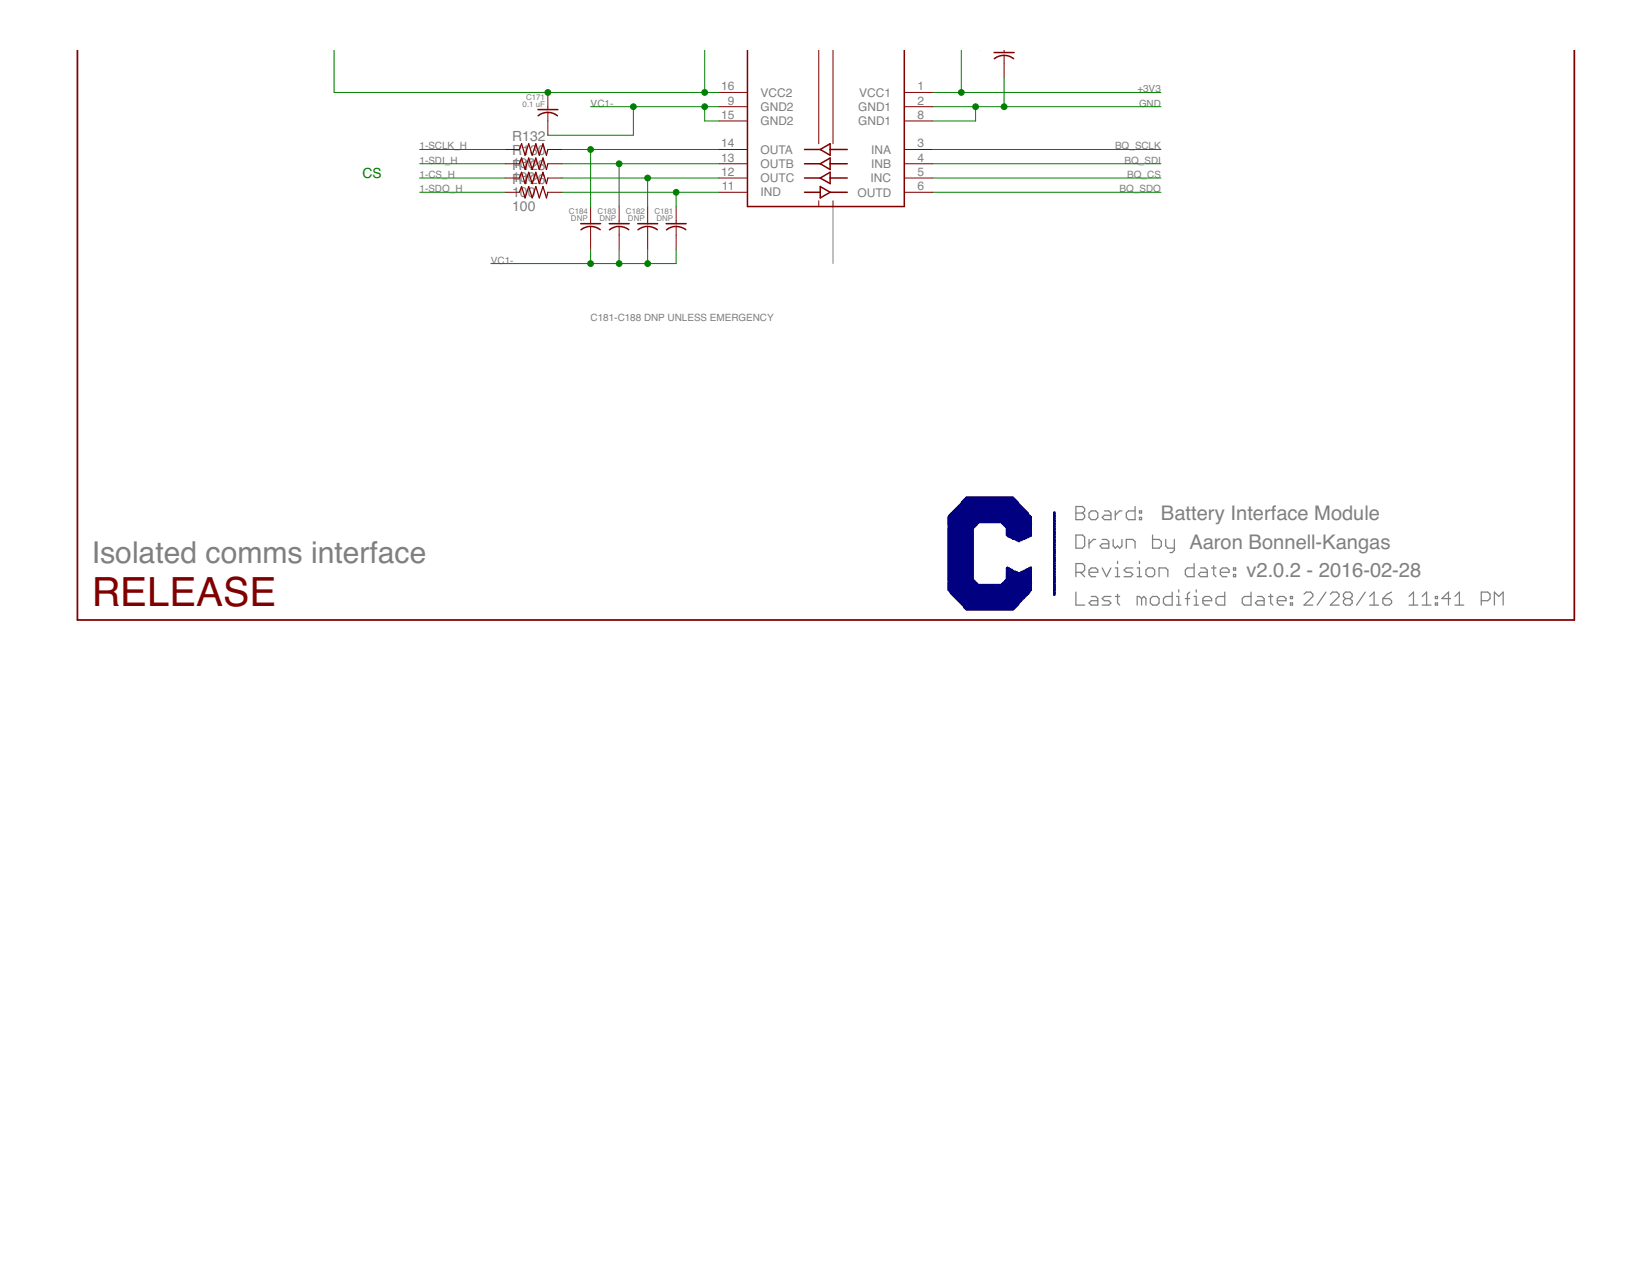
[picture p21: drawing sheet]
<svg xmlns="http://www.w3.org/2000/svg" width="279mm" height="216mm" viewBox="0 0 279 216" stroke-linecap="round" stroke-linejoin="round" font-family="sans-serif">
<defs><g id="words">
<text font-size="6.8" fill="#800000" x="15.5" y="102.5">RELEASE</text>
<text font-size="5.1" fill="#808080" x="15.5" y="95.3">Isolated comms interface</text>
<g font-size="3.4" fill="#808080">
<text x="196.5" y="88">Battery Interface Module</text>
<text x="201.3" y="92.8">Aaron Bonnell-Kangas</text>
<text x="210.9" y="97.7">v2.0.2 - 2016-02-28</text>
</g>
<g font-size="2.4" fill="#808080">
<text x="86.7" y="23.9">R132</text>
<text x="86.7" y="28.4">100</text>
<text x="86.7" y="28.7">R128</text>
<text x="86.7" y="26.3">R130</text>
<text x="86.7" y="35.7">100</text>
<text x="86.7" y="33.3">100</text>
<text x="86.7" y="30.8">100</text>
<text x="86.7" y="31.1">R126</text>
</g>
<text font-size="2.4" fill="#008000" x="61.4" y="30.1">CS</text>
<g font-size="2" fill="#808080">
<text x="122" y="15.3">16</text>
<text x="123.2" y="17.7">9</text>
<text x="128.7" y="16.4">VCC2</text>
<text x="145.4" y="16.4">VCC1</text>
<text x="155.3" y="15.3">1</text>
<text x="155.3" y="17.7">2</text>
<text x="122" y="20.1">15</text>
<text x="128.7" y="18.8">GND2</text>
<text x="128.7" y="21.2">GND2</text>
<text x="145.2" y="18.8">GND1</text>
<text x="145.2" y="21.2">GND1</text>
<text x="155.3" y="20.1">8</text>
<text x="122" y="25">14</text>
<text x="122" y="27.4">13</text>
<text x="122" y="29.8">12</text>
<text x="128.7" y="26">OUTA</text>
<text x="128.7" y="28.4">OUTB</text>
<text x="147.4" y="26">INA</text>
<text x="147.4" y="28.4">INB</text>
<text x="155.3" y="25">3</text>
<text x="155.3" y="27.4">4</text>
<text x="155.3" y="29.8">5</text>
<text x="122.2" y="32.2">11</text>
<text x="128.7" y="30.8">OUTC</text>
<text x="128.7" y="33.2">IND</text>
<text x="145.1" y="33.3">OUTD</text>
<text x="147.3" y="30.8">INC</text>
<text x="155.3" y="32.2">6</text>
</g>
<g font-size="1.7" fill="#808080">
<text x="192.5" y="15.6">+3V3</text>
<text x="100" y="18.1">VC1-</text>
<text x="192.8" y="18.1">GND</text>
<text x="71" y="27.7">1-SDI_H</text>
<text x="71" y="25.3">1-SCLK_H</text>
<text x="188.7" y="25.3">BQ_SCLK</text>
<text x="190.3" y="27.7">BQ_SDI</text>
<text x="71" y="30.1">1-CS_H</text>
<text x="71" y="32.5">1-SDO_H</text>
<text x="189.5" y="32.5">BQ_SDO</text>
<text x="190.8" y="30.1">BQ_CS</text>
<text x="83.1" y="44.6">VC1-</text>
<text x="100" y="54.2">C181-C188 DNP UNLESS EMERGENCY</text>
</g>
<g font-size="1.4" fill="#808080">
<text x="165.7" y="8.5">0.1 uF</text>
<text x="89" y="17">C171</text>
<text x="88.4" y="18.2">0.1 uF</text>
<text x="96.3" y="36.3">C184</text>
<text x="96.6" y="37.5">DNP</text>
<text x="101.1" y="36.3">C183</text>
<text x="101.4" y="37.5">DNP</text>
<text x="105.9" y="36.3">C182</text>
<text x="106.3" y="37.5">DNP</text>
<text x="110.8" y="36.3">C181</text>
<text x="111.1" y="37.5">DNP</text>
</g>
</g></defs>
<path d="M141 34.9v9.7z" fill="#808080" stroke="#808080" stroke-width=".17"/>
<g fill="#808080" stroke="#808080" stroke-width=".21">
<path d="M182.1 85.7v2.2z"/>
<path d="M182.1 85.7h1.1z"/>
<path d="M183.2 85.7l.4 .4z"/>
<path d="M183.6 86.1v.3z"/>
<path d="M183.6 86.4l-.4 .4z"/>
<path d="M183.2 86.8l.4 .4z"/>
<path d="M183.6 87.2v.3z"/>
<path d="M183.6 87.5l-.4 .4z"/>
<path d="M182.1 87.9h1.1z"/>
<path d="M182.1 86.8h1.1z"/>
<path d="M184.7 87.9h.7z"/>
<path d="M185.8 87.5l-.4 .4z"/>
<path d="M185.8 86.8v.7z"/>
<path d="M185.4 86.4l.4 .4z"/>
<path d="M184.7 86.4h.7z"/>
<path d="M184.3 86.8l.4-.4z"/>
<path d="M184.3 86.8v.7z"/>
<path d="M184.3 87.5l.4 .4z"/>
<path d="M186.9 86.4h.7z"/>
<path d="M187.6 86.4l.4 .4z"/>
<path d="M188 86.8v1.1z"/>
<path d="M186.9 87.9h1.1z"/>
<path d="M186.5 87.5l.4 .4z"/>
<path d="M186.5 87.5l.4-.3z"/>
<path d="M186.9 87.2h1.1z"/>
<path d="M188.7 86.4v1.5z"/>
<path d="M188.7 87.2l.8-.8z"/>
<path d="M189.5 86.4h.4z"/>
<path d="M192.1 85.7v2.2z"/>
<path d="M191 87.9h1.1z"/>
<path d="M190.6 87.5l.4 .4z"/>
<path d="M190.6 86.8v.7z"/>
<path d="M190.6 86.8l.4-.4z"/>
<path d="M191 86.4h1.1z"/>
<path d="M192.8 86.4h.4z"/>
<path d="M193.2 86.4v.4z"/>
<path d="M192.8 86.8h.4z"/>
<path d="M192.8 86.4v.4z"/>
<path d="M192.8 87.5h.4z"/>
<path d="M193.2 87.5v.4z"/>
<path d="M192.8 87.9h.4z"/>
<path d="M192.8 87.5v.4z"/>
<path d="M182.1 95.4v2.2z"/>
<path d="M182.1 95.4h1.1z"/>
<path d="M183.2 95.4l.4 .3z"/>
<path d="M183.6 95.7v.8z"/>
<path d="M183.6 96.5l-.4 .3z"/>
<path d="M182.1 96.8h1.1z"/>
<path d="M182.8 96.8l.8 .8z"/>
<path d="M184.7 97.6h.7z"/>
<path d="M184.3 97.2l.4 .4z"/>
<path d="M184.3 96.5v.7z"/>
<path d="M184.3 96.5l.4-.4z"/>
<path d="M184.7 96.1h.7z"/>
<path d="M185.4 96.1l.4 .4z"/>
<path d="M185.8 96.5v.3z"/>
<path d="M184.3 96.8h1.5z"/>
<path d="M186.5 96.1l.8 1.5z"/>
<path d="M188 96.1l-.7 1.5z"/>
<path d="M188.7 96.1h.4z"/>
<path d="M189.1 96.1v1.5z"/>
<path d="M188.7 97.6h.8z"/>
<path d="M189.1 95v.4z"/>
<path d="M190.2 97.6h1.1z"/>
<path d="M191.7 97.2l-.4 .4z"/>
<path d="M191.3 96.8l.4 .4z"/>
<path d="M190.6 96.8h.7z"/>
<path d="M190.2 96.5l.4 .3z"/>
<path d="M190.2 96.5l.4-.4z"/>
<path d="M190.6 96.1h1.1z"/>
<path d="M192.4 96.1h.4z"/>
<path d="M192.8 96.1v1.5z"/>
<path d="M192.4 97.6h.8z"/>
<path d="M192.8 95v.4z"/>
<path d="M194.3 97.6h.8z"/>
<path d="M195.4 97.2l-.3 .4z"/>
<path d="M195.4 96.5v.7z"/>
<path d="M195.1 96.1l.3 .4z"/>
<path d="M194.3 96.1h.8z"/>
<path d="M193.9 96.5l.4-.4z"/>
<path d="M193.9 96.5v.7z"/>
<path d="M193.9 97.2l.4 .4z"/>
<path d="M196.2 96.1v1.5z"/>
<path d="M196.2 96.1h1.1z"/>
<path d="M197.3 96.1l.3 .4z"/>
<path d="M197.6 96.5v1.1z"/>
<path d="M202.1 95.4v2.2z"/>
<path d="M201 97.6h1.1z"/>
<path d="M200.6 97.2l.4 .4z"/>
<path d="M200.6 96.5v.7z"/>
<path d="M200.6 96.5l.4-.4z"/>
<path d="M201 96.1h1.1z"/>
<path d="M203.2 96.1h.7z"/>
<path d="M203.9 96.1l.4 .4z"/>
<path d="M204.3 96.5v1.1z"/>
<path d="M203.2 97.6h1.1z"/>
<path d="M202.8 97.2l.4 .4z"/>
<path d="M202.8 97.2l.4-.4z"/>
<path d="M203.2 96.8h1.1z"/>
<path d="M205.4 95.7v1.5z"/>
<path d="M205.4 97.2l.4 .4z"/>
<path d="M205 96.1h.8z"/>
<path d="M206.9 97.6h.7z"/>
<path d="M206.5 97.2l.4 .4z"/>
<path d="M206.5 96.5v.7z"/>
<path d="M206.5 96.5l.4-.4z"/>
<path d="M206.9 96.1h.7z"/>
<path d="M207.6 96.1l.4 .4z"/>
<path d="M208 96.5v.3z"/>
<path d="M206.5 96.8h1.5z"/>
<path d="M208.7 96.1h.4z"/>
<path d="M209.1 96.1v.4z"/>
<path d="M208.7 96.5h.4z"/>
<path d="M208.7 96.1v.4z"/>
<path d="M208.7 97.2h.4z"/>
<path d="M209.1 97.2v.4z"/>
<path d="M208.7 97.6h.4z"/>
<path d="M208.7 97.2v.4z"/>
<path d="M182.1 100.2v2.2z"/>
<path d="M182.1 102.4h1.5z"/>
<path d="M184.7 100.9h.7z"/>
<path d="M185.4 100.9l.4 .4z"/>
<path d="M185.8 101.3v1.1z"/>
<path d="M184.7 102.4h1.1z"/>
<path d="M184.3 102l.4 .4z"/>
<path d="M184.7 101.6l-.4 .4z"/>
<path d="M184.7 101.6h1.1z"/>
<path d="M186.5 102.4h1.1z"/>
<path d="M188 102l-.4 .4z"/>
<path d="M187.6 101.6l.4 .4z"/>
<path d="M186.9 101.6h.7z"/>
<path d="M186.5 101.3l.4 .3z"/>
<path d="M186.5 101.3l.4-.4z"/>
<path d="M186.9 100.9h1.1z"/>
<path d="M189.1 100.5v1.5z"/>
<path d="M189.1 102l.4 .4z"/>
<path d="M188.7 100.9h.8z"/>
<path d="M192.4 100.9v1.5z"/>
<path d="M192.4 100.9h.4z"/>
<path d="M192.8 100.9l.4 .4z"/>
<path d="M193.2 101.3v1.1z"/>
<path d="M193.2 101.3l.4-.4z"/>
<path d="M193.6 100.9l.3 .4z"/>
<path d="M193.9 101.3v1.1z"/>
<path d="M195.1 102.4h.7z"/>
<path d="M195.8 102.4l.4-.4z"/>
<path d="M196.2 101.3v.7z"/>
<path d="M195.8 100.9l.4 .4z"/>
<path d="M195.1 100.9h.7z"/>
<path d="M194.7 101.3l.4-.4z"/>
<path d="M194.7 101.3v.7z"/>
<path d="M194.7 102l.4 .4z"/>
<path d="M198.4 100.2v2.2z"/>
<path d="M197.3 102.4h1.1z"/>
<path d="M196.9 102l.4 .4z"/>
<path d="M196.9 101.3v.7z"/>
<path d="M196.9 101.3l.4-.4z"/>
<path d="M197.3 100.9h1.1z"/>
<path d="M199.1 100.9h.4z"/>
<path d="M199.5 100.9v1.5z"/>
<path d="M199.1 102.4h.8z"/>
<path d="M199.5 99.8v.4z"/>
<path d="M201 100.5v1.9z"/>
<path d="M201 100.5l.3-.3z"/>
<path d="M200.6 101.3h.7z"/>
<path d="M202.1 100.9h.3z"/>
<path d="M202.4 100.9v1.5z"/>
<path d="M202.1 102.4h.7z"/>
<path d="M202.4 99.8v.4z"/>
<path d="M203.9 102.4h.8z"/>
<path d="M203.6 102l.3 .4z"/>
<path d="M203.6 101.3v.7z"/>
<path d="M203.6 101.3l.3-.4z"/>
<path d="M203.9 100.9h.8z"/>
<path d="M204.7 100.9l.3 .4z"/>
<path d="M205 101.3v.3z"/>
<path d="M203.6 101.6h1.4z"/>
<path d="M207.3 100.2v2.2z"/>
<path d="M206.1 102.4h1.2z"/>
<path d="M205.8 102l.3 .4z"/>
<path d="M205.8 101.3v.7z"/>
<path d="M205.8 101.3l.3-.4z"/>
<path d="M206.1 100.9h1.2z"/>
<path d="M211.7 100.2v2.2z"/>
<path d="M210.6 102.4h1.1z"/>
<path d="M210.2 102l.4 .4z"/>
<path d="M210.2 101.3v.7z"/>
<path d="M210.2 101.3l.4-.4z"/>
<path d="M210.6 100.9h1.1z"/>
<path d="M212.8 100.9h.8z"/>
<path d="M213.6 100.9l.3 .4z"/>
<path d="M213.9 101.3v1.1z"/>
<path d="M212.8 102.4h1.1z"/>
<path d="M212.4 102l.4 .4z"/>
<path d="M212.8 101.6l-.4 .4z"/>
<path d="M212.8 101.6h1.1z"/>
<path d="M215 100.5v1.5z"/>
<path d="M215 102l.4 .4z"/>
<path d="M214.7 100.9h.7z"/>
<path d="M216.5 102.4h.8z"/>
<path d="M216.2 102l.3 .4z"/>
<path d="M216.2 101.3v.7z"/>
<path d="M216.2 101.3l.3-.4z"/>
<path d="M216.5 100.9h.8z"/>
<path d="M217.3 100.9l.3 .4z"/>
<path d="M217.6 101.3v.3z"/>
<path d="M216.2 101.6h1.4z"/>
<path d="M218.4 100.9h.3z"/>
<path d="M218.7 100.9v.4z"/>
<path d="M218.4 101.3h.3z"/>
<path d="M218.4 100.9v.4z"/>
<path d="M218.4 102h.3z"/>
<path d="M218.7 102v.4z"/>
<path d="M218.4 102.4h.3z"/>
<path d="M218.4 102v.4z"/>
<path d="M220.7 102.4h1.5z"/>
<path d="M220.7 102.4l1.5-1.5z"/>
<path d="M222.2 100.5v.4z"/>
<path d="M221.8 100.2l.4 .3z"/>
<path d="M221.1 100.2h.7z"/>
<path d="M220.7 100.5l.4-.3z"/>
<path d="M224.4 100.2l-1.5 2.2z"/>
<path d="M225.1 102.4h1.5z"/>
<path d="M225.1 102.4l1.5-1.5z"/>
<path d="M226.6 100.5v.4z"/>
<path d="M226.2 100.2l.4 .3z"/>
<path d="M225.5 100.2h.7z"/>
<path d="M225.5 100.2l-.4 .3z"/>
<path d="M227.4 100.5l.3-.3z"/>
<path d="M227.7 100.2h.8z"/>
<path d="M228.5 100.2l.3 .3z"/>
<path d="M228.8 100.5v.4z"/>
<path d="M228.5 101.3l.3-.4z"/>
<path d="M228.5 101.3l.3 .3z"/>
<path d="M228.8 101.6v.4z"/>
<path d="M228.5 102.4l.3-.4z"/>
<path d="M227.7 102.4h.8z"/>
<path d="M227.4 102l.3 .4z"/>
<path d="M227.4 101.6v.4z"/>
<path d="M227.4 101.6l.3-.3z"/>
<path d="M227.4 100.9l.3 .4z"/>
<path d="M227.4 100.5v.4z"/>
<path d="M227.7 101.3h.8z"/>
<path d="M231.1 100.2l-1.5 2.2z"/>
<path d="M232.5 100.2l-.7 .7z"/>
<path d="M232.5 100.2v2.2z"/>
<path d="M231.8 102.4h1.5z"/>
<path d="M234.8 100.5l.7-.3z"/>
<path d="M234.8 100.5l-.8 .8z"/>
<path d="M234 101.3v.7z"/>
<path d="M234 102l.4 .4z"/>
<path d="M234.4 102.4h.7z"/>
<path d="M235.1 102.4l.4-.4z"/>
<path d="M235.5 101.6v.4z"/>
<path d="M235.1 101.3l.4 .3z"/>
<path d="M234 101.3h1.1z"/>
<path d="M239.2 100.2l-.7 .7z"/>
<path d="M239.2 100.2v2.2z"/>
<path d="M238.5 102.4h1.4z"/>
<path d="M241.4 100.2l-.7 .7z"/>
<path d="M241.4 100.2v2.2z"/>
<path d="M240.7 102.4h1.5z"/>
<path d="M242.9 100.9h.4z"/>
<path d="M243.3 100.9v.4z"/>
<path d="M242.9 101.3h.4z"/>
<path d="M242.9 100.9v.4z"/>
<path d="M242.9 102h.4z"/>
<path d="M243.3 102v.4z"/>
<path d="M242.9 102.4h.4z"/>
<path d="M242.9 102v.4z"/>
<path d="M245.1 100.2v2.2z"/>
<path d="M244 101.3l1.1-1.1z"/>
<path d="M244 101.3h1.5z"/>
<path d="M246.2 100.9l.8-.7z"/>
<path d="M247 100.2v2.2z"/>
<path d="M246.2 102.4h1.5z"/>
<path d="M250.7 100.2v2.2z"/>
<path d="M250.7 100.2h1.1z"/>
<path d="M251.8 100.2l.4 .3z"/>
<path d="M252.2 100.5v.8z"/>
<path d="M251.8 101.6l.4-.3z"/>
<path d="M250.7 101.6h1.1z"/>
<path d="M252.9 100.2v2.2z"/>
<path d="M252.9 100.2l.7 .7z"/>
<path d="M253.6 100.9l.8-.7z"/>
<path d="M254.4 100.2v2.2z"/>
<path d="M182.1 90.5v2.3z"/>
<path d="M182.1 92.8h1.1z"/>
<path d="M183.6 92.4l-.4 .4z"/>
<path d="M183.6 90.9v1.5z"/>
<path d="M183.2 90.5l.4 .4z"/>
<path d="M182.1 90.5h1.1z"/>
<path d="M184.3 91.3v1.5z"/>
<path d="M184.3 92l.7-.7z"/>
<path d="M185 91.3h.4z"/>
<path d="M186.5 91.3h.8z"/>
<path d="M187.3 91.3l.3 .3z"/>
<path d="M187.6 91.6v1.2z"/>
<path d="M186.5 92.8h1.1z"/>
<path d="M186.2 92.4l.3 .4z"/>
<path d="M186.2 92.4l.3-.4z"/>
<path d="M186.5 92h1.1z"/>
<path d="M188.4 91.3v1.1z"/>
<path d="M188.4 92.4l.3 .4z"/>
<path d="M189.1 92.4l-.4 .4z"/>
<path d="M189.1 92.4l.4 .4z"/>
<path d="M189.5 92.8l.4-.4z"/>
<path d="M189.9 91.3v1.1z"/>
<path d="M190.6 91.3v1.5z"/>
<path d="M190.6 91.3h1.1z"/>
<path d="M191.7 91.3l.4 .3z"/>
<path d="M192.1 91.6v1.2z"/>
<path d="M195.1 90.5v2.3z"/>
<path d="M195.1 92.8h1.1z"/>
<path d="M196.2 92.8l.3-.4z"/>
<path d="M196.5 91.6v.8z"/>
<path d="M196.2 91.3l.3 .3z"/>
<path d="M195.1 91.3h1.1z"/>
<path d="M197.3 91.3v1.1z"/>
<path d="M197.3 92.4l.3 .4z"/>
<path d="M197.6 92.8h1.1z"/>
<path d="M198.7 91.3v1.8z"/>
<path d="M198.7 93.1l-.3 .4z"/>
<path d="M198 93.5h.4z"/>
</g>
<g fill="#800000" stroke="#800000" stroke-width=".17">
<path d="M153 15.6h4.9z"/>
<path d="M153 18.1h4.9z"/>
<path d="M153 25.3h4.9z"/>
<path d="M153 27.7h4.9z"/>
<path d="M153 30.1h4.9z"/>
<path d="M153 32.5h4.9z"/>
<path d="M153 20.5h4.9z"/>
<path d="M121.7 15.6h4.8z"/>
<path d="M121.7 18.1h4.8z"/>
<path d="M121.7 20.5h4.8z"/>
<path d="M121.7 25.3h4.8z"/>
<path d="M121.7 27.7h4.8z"/>
<path d="M121.7 30.1h4.8z"/>
<path d="M121.7 32.5h4.8z"/>
<path d="M138.6 34v.9z"/>
<path d="M138.6 8.5v15.8z"/>
<path d="M141 8.5v15.8z"/>
<path d="M141 34v.9z"/>
<path d="M169.9 9.4v1.4z"/>
<path d="M169.9 10.8v2.4z"/>
<path d="M169.9 8.5v.4z"/>
<path d="M92.7 19v1.5z"/>
<path d="M92.7 15.6v2.5z"/>
<path d="M92.7 20.5v2.4z"/>
<path d="M92.7 18.1v.4z"/>
<path d="M114.4 38.3v1.5z"/>
<path d="M114.4 34.9v2.5z"/>
<path d="M114.4 39.8v2.4z"/>
<path d="M114.4 37.4v.4z"/>
<path d="M109.6 38.3v1.5z"/>
<path d="M109.6 34.9v2.5z"/>
<path d="M109.6 39.8v2.4z"/>
<path d="M109.6 37.4v.4z"/>
<path d="M104.8 38.3v1.5z"/>
<path d="M104.8 34.9v2.5z"/>
<path d="M104.8 39.8v2.4z"/>
<path d="M104.8 37.4v.4z"/>
<path d="M99.9 38.3v1.5z"/>
<path d="M99.9 34.9v2.5z"/>
<path d="M99.9 39.8v2.4z"/>
<path d="M99.9 37.4v.4z"/>
<path d="M92.7 32.5h2.4z"/>
<path d="M85.5 32.5h2.4z"/>
<path d="M92.7 30.1h2.4z"/>
<path d="M85.5 30.1h2.4z"/>
<path d="M92.7 27.7h2.4z"/>
<path d="M85.5 27.7h2.4z"/>
<path d="M92.7 25.3h2.4z"/>
<path d="M85.5 25.3h2.4z"/>
</g>
<g fill="#800000" stroke="#800000" stroke-width=".25">
<path d="M153 8.5v26.4z"/>
<path d="M141 34.9h12z"/>
<path d="M138.6 34.9h2.4z"/>
<path d="M126.5 34.9h12.1z"/>
<path d="M126.5 8.5v26.4z"/>
<path d="M140.5 24.3v1z"/>
<path d="M140.5 25.3v1z"/>
<path d="M138.8 25.3l1.7 1z"/>
<path d="M138.8 25.3l1.7-1z"/>
<path d="M140.5 26.7v1z"/>
<path d="M140.5 27.7v1z"/>
<path d="M138.8 27.7l1.7 1z"/>
<path d="M138.8 27.7l1.7-1z"/>
<path d="M140.5 29.1v1z"/>
<path d="M140.5 30.1v1z"/>
<path d="M138.8 30.1l1.7 1z"/>
<path d="M138.8 30.1l1.7-1z"/>
<path d="M138.8 32.5v1z"/>
<path d="M138.8 31.6v.9z"/>
<path d="M138.8 31.6l1.7 .9z"/>
<path d="M138.8 33.5l1.7-1z"/>
<path d="M136.1 32.5h2.7z"/>
<path d="M136.1 30.1h2.7z"/>
<path d="M136.1 27.7h2.7z"/>
<path d="M136.1 25.3h2.7z"/>
<path d="M140.5 25.3h2.9z"/>
<path d="M140.5 27.7h2.9z"/>
<path d="M140.5 30.1h2.9z"/>
<path d="M140.5 32.5h2.9z"/>
<path d="M169.9 8.9h1.7z"/>
<path d="M168.2 8.9h1.7z"/>
<path d="M92.7 18.5h1.7z"/>
<path d="M91 18.5h1.7z"/>
<path d="M114.4 37.8h1.7z"/>
<path d="M112.7 37.8h1.7z"/>
<path d="M109.6 37.8h1.7z"/>
<path d="M107.9 37.8h1.7z"/>
<path d="M104.8 37.8h1.7z"/>
<path d="M103.1 37.8h1.7z"/>
<path d="M99.9 37.8h1.7z"/>
<path d="M98.3 37.8h1.6z"/>
</g>
<path d="M92.7 19a2.6 2.6 0 0 0-1.6 .6M92.7 19a2.43 2.43 0 0 1 1.6 .6M169.9 9.4a2.72 2.72 0 0 0-1.6 .5M169.9 9.4a2.42 2.42 0 0 1 1.6 .5M101.6 38.9a2.65 2.65 0 0 0-3.3 0M106.4 38.9a2.65 2.65 0 0 0-3.3 0M111.2 38.9a2.65 2.65 0 0 0-3.2 0M116.1 38.9a2.65 2.65 0 0 0-3.3 0" fill="none" stroke="#800000" stroke-width=".25"/>
<g fill="#800000" stroke="#800000" stroke-width=".21">
<path d="M88.3 31.6l-.4 .9z"/>
<path d="M88.3 31.6l.6 1.9z"/>
<path d="M89.5 31.6l-.6 1.9z"/>
<path d="M89.5 31.6l.6 1.9z"/>
<path d="M90.7 31.6l-.6 1.9z"/>
<path d="M90.7 31.6l.6 1.9z"/>
<path d="M91.9 31.6l-.6 1.9z"/>
<path d="M91.9 31.6l.6 1.9z"/>
<path d="M92.7 32.5l-.2 1z"/>
<path d="M88.3 29.1l-.4 1z"/>
<path d="M88.3 29.1l.6 2z"/>
<path d="M89.5 29.1l-.6 2z"/>
<path d="M89.5 29.1l.6 2z"/>
<path d="M90.7 29.1l-.6 2z"/>
<path d="M90.7 29.1l.6 2z"/>
<path d="M91.9 29.1l-.6 2z"/>
<path d="M91.9 29.1l.6 2z"/>
<path d="M92.7 30.1l-.2 1z"/>
<path d="M88.3 26.7l-.4 1z"/>
<path d="M88.3 26.7l.6 2z"/>
<path d="M89.5 26.7l-.6 2z"/>
<path d="M89.5 26.7l.6 2z"/>
<path d="M90.7 26.7l-.6 2z"/>
<path d="M90.7 26.7l.6 2z"/>
<path d="M91.9 26.7l-.6 2z"/>
<path d="M91.9 26.7l.6 2z"/>
<path d="M92.7 27.7l-.2 1z"/>
<path d="M88.3 24.3l-.4 1z"/>
<path d="M88.3 24.3l.6 2z"/>
<path d="M89.5 24.3l-.6 2z"/>
<path d="M89.5 24.3l.6 2z"/>
<path d="M90.7 24.3l-.6 2z"/>
<path d="M90.7 24.3l.6 2z"/>
<path d="M91.9 24.3l-.6 2z"/>
<path d="M91.9 24.3l.6 2z"/>
<path d="M92.7 25.3l-.2 1z"/>
</g>
<g fill="#800000" stroke="#800000" stroke-width=".3">
<path d="M13.1 8.5v96.4z"/>
<path d="M13.1 104.9h253.3z"/>
<path d="M266.4 8.5v96.4z"/>
</g>
<g fill="#008000" stroke="#008000" stroke-width=".17">
<path d="M71 30.1h14.5z"/>
<path d="M71 27.7h14.5z"/>
<path d="M71 32.5h14.5z"/>
<path d="M157.9 30.1h38.6z"/>
<path d="M157.9 27.7h38.6z"/>
<path d="M157.9 32.5h38.6z"/>
<path d="M119.3 18.1h2.4z"/>
<path d="M107.2 18.1h12.1z"/>
<path d="M99.9 18.1h7.3z"/>
<path d="M119.3 20.5h2.4z"/>
<path d="M119.3 18.1v2.4z"/>
<path d="M92.7 22.9h14.5z"/>
<path d="M107.2 18.1v4.8z"/>
<path d="M114.4 42.2v2.4z"/>
<path d="M109.6 44.6h4.8z"/>
<path d="M104.8 44.6h4.8z"/>
<path d="M99.9 44.6h4.9z"/>
<path d="M83.1 44.6h16.8z"/>
<path d="M109.6 42.2v2.4z"/>
<path d="M104.8 42.2v2.4z"/>
<path d="M99.9 42.2v2.4z"/>
<path d="M157.9 18.1h7.2z"/>
<path d="M165.1 18.1h4.8z"/>
<path d="M169.9 18.1h26.6z"/>
<path d="M157.9 20.5h7.2z"/>
<path d="M165.1 18.1v2.4z"/>
<path d="M169.9 13.2v4.9z"/>
<path d="M157.9 15.6h4.8z"/>
<path d="M162.7 15.6h33.8z"/>
<path d="M162.7 8.5v7.1z"/>
<path d="M119.3 15.6h2.4z"/>
<path d="M119.3 8.5v7.1z"/>
<path d="M92.7 15.6h26.6z"/>
<path d="M56.5 15.6h36.2z"/>
<path d="M56.5 8.5v7.1z"/>
<path d="M95.1 25.3h4.8z"/>
<path d="M99.9 25.3h21.8z"/>
<path d="M99.9 25.3v9.6z"/>
<path d="M104.8 27.7h16.9z"/>
<path d="M95.1 27.7h9.7z"/>
<path d="M104.8 27.7v7.2z"/>
<path d="M95.1 30.1h14.5z"/>
<path d="M109.6 30.1h12.1z"/>
<path d="M109.6 30.1v4.8z"/>
<path d="M114.4 32.5h7.3z"/>
<path d="M95.1 32.5h19.3z"/>
<path d="M114.4 32.5v2.4z"/>
<path d="M71 25.3h14.5z"/>
<path d="M157.9 25.3h38.6z"/>
<circle cx="119.3" cy="18.1" r=".49"/>
<circle cx="107.2" cy="18.1" r=".49"/>
<circle cx="109.6" cy="44.6" r=".49"/>
<circle cx="104.8" cy="44.6" r=".49"/>
<circle cx="99.9" cy="44.6" r=".49"/>
<circle cx="165.1" cy="18.1" r=".49"/>
<circle cx="169.9" cy="18.1" r=".49"/>
<circle cx="162.7" cy="15.6" r=".49"/>
<circle cx="119.3" cy="15.6" r=".49"/>
<circle cx="92.7" cy="15.6" r=".49"/>
<circle cx="99.9" cy="25.3" r=".49"/>
<circle cx="104.8" cy="27.7" r=".49"/>
<circle cx="109.6" cy="30.1" r=".49"/>
<circle cx="114.4" cy="32.5" r=".49"/>
</g>
<g fill="#000080" stroke="#000080" stroke-width=".17">
<path d="M163.5 103.1h8v.2h-8z"/>
<path d="M163.4 103h8.2v.1h-8.2z"/>
<path d="M163.2 102.9h8.6v.1h-8.6z"/>
<path d="M163.1 102.7h8.8v.2h-8.8z"/>
<path d="M163.1 102.6h8.9v.1h-8.9z"/>
<path d="M163 102.5h9.1v.1h-9.1z"/>
<path d="M162.8 102.3h9.5v.2h-9.5z"/>
<path d="M162.7 102.2h9.7v.1h-9.7z"/>
<path d="M162.6 102.1h9.8v.1h-9.8z"/>
<path d="M162.4 101.9h10.2v.2h-10.2z"/>
<path d="M162.3 101.8h10.4v.1h-10.4z"/>
<path d="M162.2 101.7h10.6v.1h-10.6z"/>
<path d="M162 101.5h11v.2h-11z"/>
<path d="M161.9 101.4h11.2v.1h-11.2z"/>
<path d="M161.8 101.3h11.4v.1h-11.4z"/>
<path d="M161.6 101.1h11.8v.2h-11.8z"/>
<path d="M161.5 101h12v.1h-12z"/>
<path d="M161.4 100.9h12.2v.1h-12.2z"/>
<path d="M161.2 100.7h12.6v.2h-12.6z"/>
<path d="M161.1 100.6h12.8v.1h-12.8z"/>
<path d="M178.3 100.6h.3v.1h-.3z"/>
<path d="M161 100.5h13v.1h-13z"/>
<path d="M178.3 100.5h.3v.1h-.3z"/>
<path d="M160.8 100.3h13.4v.2h-13.4z"/>
<path d="M178.3 100.3h.3v.2h-.3z"/>
<path d="M160.8 100.2h13.5v.1h-13.5z"/>
<path d="M178.3 100.2h.3v.1h-.3z"/>
<path d="M160.7 100.1h13.6v.1h-13.6z"/>
<path d="M178.3 100.1h.3v.1h-.3z"/>
<path d="M160.6 99.9h13.8v.2h-13.8z"/>
<path d="M178.3 99.9h.3v.2h-.3z"/>
<path d="M160.4 99.8h14.2v.1h-14.2z"/>
<path d="M178.3 99.8h.3v.1h-.3z"/>
<path d="M160.4 99.7h14.2v.1h-14.2z"/>
<path d="M178.3 99.7h.3v.1h-.3z"/>
<path d="M160.4 99.5h14.2v.2h-14.2z"/>
<path d="M178.3 99.5h.3v.2h-.3z"/>
<path d="M160.4 99.4h14.2v.1h-14.2z"/>
<path d="M178.3 99.4h.3v.1h-.3z"/>
<path d="M160.4 99.3h14.2v.1h-14.2z"/>
<path d="M178.3 99.3h.3v.1h-.3z"/>
<path d="M160.4 99.1h14.2v.2h-14.2z"/>
<path d="M178.3 99.1h.3v.2h-.3z"/>
<path d="M160.4 99h14.2v.1h-14.2z"/>
<path d="M178.3 99h.3v.1h-.3z"/>
<path d="M160.4 98.9h14.2v.1h-14.2z"/>
<path d="M178.3 98.9h.3v.1h-.3z"/>
<path d="M160.4 98.7h5.1v.2h-5.1z"/>
<path d="M169.5 98.7h5.1v.2h-5.1z"/>
<path d="M178.3 98.7h.3v.2h-.3z"/>
<path d="M160.4 98.6h5v.1h-5z"/>
<path d="M169.6 98.6h5v.1h-5z"/>
<path d="M178.3 98.6h.3v.1h-.3z"/>
<path d="M160.4 98.5h4.8v.1h-4.8z"/>
<path d="M169.8 98.5h4.8v.1h-4.8z"/>
<path d="M178.3 98.5h.3v.1h-.3z"/>
<path d="M160.4 98.3h4.7v.2h-4.7z"/>
<path d="M169.9 98.3h4.7v.2h-4.7z"/>
<path d="M178.3 98.3h.3v.2h-.3z"/>
<path d="M160.4 98.2h4.6v.1h-4.6z"/>
<path d="M170 98.2h4.6v.1h-4.6z"/>
<path d="M178.3 98.2h.3v.1h-.3z"/>
<path d="M160.4 98.1h4.4v.1h-4.4z"/>
<path d="M170.2 98.1h4.4v.1h-4.4z"/>
<path d="M178.3 98.1h.3v.1h-.3z"/>
<path d="M160.4 97.9h4.3v.2h-4.3z"/>
<path d="M170.3 97.9h4.3v.2h-4.3z"/>
<path d="M178.3 97.9h.3v.2h-.3z"/>
<path d="M160.4 97.8h4.3v.1h-4.3z"/>
<path d="M170.3 97.8h4.3v.1h-4.3z"/>
<path d="M178.3 97.8h.3v.1h-.3z"/>
<path d="M160.4 97.7h4.3v.1h-4.3z"/>
<path d="M170.3 97.7h4.3v.1h-4.3z"/>
<path d="M178.3 97.7h.3v.1h-.3z"/>
<path d="M160.4 97.5h4.3v.2h-4.3z"/>
<path d="M170.3 97.5h4.3v.2h-4.3z"/>
<path d="M178.3 97.5h.3v.2h-.3z"/>
<path d="M160.4 97.4h4.3v.1h-4.3z"/>
<path d="M170.3 97.4h4.3v.1h-4.3z"/>
<path d="M178.3 97.4h.3v.1h-.3z"/>
<path d="M160.4 97.3h4.3v.1h-4.3z"/>
<path d="M170.3 97.3h4.3v.1h-4.3z"/>
<path d="M178.3 97.3h.3v.1h-.3z"/>
<path d="M160.4 97.1h4.3v.2h-4.3z"/>
<path d="M170.3 97.1h4.3v.2h-4.3z"/>
<path d="M178.3 97.1h.3v.2h-.3z"/>
<path d="M160.4 97h4.3v.1h-4.3z"/>
<path d="M170.3 97h4.3v.1h-4.3z"/>
<path d="M178.3 97h.3v.1h-.3z"/>
<path d="M160.4 96.9h4.3v.1h-4.3z"/>
<path d="M170.3 96.9h4.3v.1h-4.3z"/>
<path d="M178.3 96.9h.3v.1h-.3z"/>
<path d="M160.4 96.7h4.3v.2h-4.3z"/>
<path d="M170.3 96.7h1.9v.2h-1.9z"/>
<path d="M172.7 96.7h1.9v.2h-1.9z"/>
<path d="M178.3 96.7h.3v.2h-.3z"/>
<path d="M160.4 96.6h4.3v.1h-4.3z"/>
<path d="M170.3 96.6h1.6v.1h-1.6z"/>
<path d="M173 96.6h1.6v.1h-1.6z"/>
<path d="M178.3 96.6h.3v.1h-.3z"/>
<path d="M160.4 96.5h4.3v.1h-4.3z"/>
<path d="M170.3 96.5h1.2v.1h-1.2z"/>
<path d="M173.2 96.5h1.4v.1h-1.4z"/>
<path d="M178.3 96.5h.3v.1h-.3z"/>
<path d="M160.4 96.3h4.3v.2h-4.3z"/>
<path d="M170.3 96.3h1.1v.2h-1.1z"/>
<path d="M173.5 96.3h1.1v.2h-1.1z"/>
<path d="M178.3 96.3h.3v.2h-.3z"/>
<path d="M160.4 96.2h4.3v.1h-4.3z"/>
<path d="M170.3 96.2h.8v.1h-.8z"/>
<path d="M173.8 96.2h.8v.1h-.8z"/>
<path d="M178.3 96.2h.3v.1h-.3z"/>
<path d="M160.4 96.1h4.3v.1h-4.3z"/>
<path d="M170.3 96.1h.5v.1h-.5z"/>
<path d="M174 96.1h.6v.1h-.6z"/>
<path d="M178.3 96.1h.3v.1h-.3z"/>
<path d="M160.4 95.9h4.3v.2h-4.3z"/>
<path d="M170.4 95.9h.2v.2h-.2z"/>
<path d="M174.3 95.9h.3v.2h-.3z"/>
<path d="M178.3 95.9h.3v.2h-.3z"/>
<path d="M160.4 95.8h4.3v.1h-4.3z"/>
<path d="M178.3 95.8h.3v.1h-.3z"/>
<path d="M160.4 95.7h4.3v.1h-4.3z"/>
<path d="M178.3 95.7h.3v.1h-.3z"/>
<path d="M160.4 95.5h4.3v.2h-4.3z"/>
<path d="M178.3 95.5h.3v.2h-.3z"/>
<path d="M160.4 95.4h4.3v.1h-4.3z"/>
<path d="M178.3 95.4h.3v.1h-.3z"/>
<path d="M160.4 95.3h4.3v.1h-4.3z"/>
<path d="M178.3 95.3h.3v.1h-.3z"/>
<path d="M160.4 95.1h4.3v.2h-4.3z"/>
<path d="M178.3 95.1h.3v.2h-.3z"/>
<path d="M160.4 95h4.3v.1h-4.3z"/>
<path d="M178.3 95h.3v.1h-.3z"/>
<path d="M160.4 94.9h4.3v.1h-4.3z"/>
<path d="M178.3 94.9h.3v.1h-.3z"/>
<path d="M160.4 94.7h4.3v.2h-4.3z"/>
<path d="M178.3 94.7h.3v.2h-.3z"/>
<path d="M160.4 94.6h4.3v.1h-4.3z"/>
<path d="M178.3 94.6h.3v.1h-.3z"/>
<path d="M160.4 94.5h4.3v.1h-4.3z"/>
<path d="M178.3 94.5h.3v.1h-.3z"/>
<path d="M160.4 94.3h4.3v.2h-4.3z"/>
<path d="M178.3 94.3h.3v.2h-.3z"/>
<path d="M160.4 94.2h4.3v.1h-4.3z"/>
<path d="M178.3 94.2h.3v.1h-.3z"/>
<path d="M160.4 94.1h4.3v.1h-4.3z"/>
<path d="M178.3 94.1h.3v.1h-.3z"/>
<path d="M160.4 93.9h4.3v.2h-4.3z"/>
<path d="M178.3 93.9h.3v.2h-.3z"/>
<path d="M160.4 93.8h4.3v.1h-4.3z"/>
<path d="M178.3 93.8h.3v.1h-.3z"/>
<path d="M160.4 93.7h4.3v.1h-4.3z"/>
<path d="M178.3 93.7h.3v.1h-.3z"/>
<path d="M160.4 93.5h4.3v.2h-4.3z"/>
<path d="M178.3 93.5h.3v.2h-.3z"/>
<path d="M160.4 93.4h4.3v.1h-4.3z"/>
<path d="M178.3 93.4h.3v.1h-.3z"/>
<path d="M160.4 93.3h4.3v.1h-4.3z"/>
<path d="M178.3 93.3h.3v.1h-.3z"/>
<path d="M160.4 93.1h4.3v.2h-4.3z"/>
<path d="M178.3 93.1h.3v.2h-.3z"/>
<path d="M160.4 93h4.3v.1h-4.3z"/>
<path d="M178.3 93h.3v.1h-.3z"/>
<path d="M160.4 92.9h4.3v.1h-4.3z"/>
<path d="M178.3 92.9h.3v.1h-.3z"/>
<path d="M160.4 92.7h4.3v.2h-4.3z"/>
<path d="M178.3 92.7h.3v.2h-.3z"/>
<path d="M160.4 92.6h4.3v.1h-4.3z"/>
<path d="M178.3 92.6h.3v.1h-.3z"/>
<path d="M160.4 92.5h4.3v.1h-4.3z"/>
<path d="M178.3 92.5h.3v.1h-.3z"/>
<path d="M160.4 92.3h4.3v.2h-4.3z"/>
<path d="M178.3 92.3h.3v.2h-.3z"/>
<path d="M160.4 92.2h4.3v.1h-4.3z"/>
<path d="M178.3 92.2h.3v.1h-.3z"/>
<path d="M160.4 92.1h4.3v.1h-4.3z"/>
<path d="M178.3 92.1h.3v.1h-.3z"/>
<path d="M160.4 91.9h4.3v.2h-4.3z"/>
<path d="M178.3 91.9h.3v.2h-.3z"/>
<path d="M160.4 91.8h4.3v.1h-4.3z"/>
<path d="M178.3 91.8h.3v.1h-.3z"/>
<path d="M160.4 91.7h4.3v.1h-4.3z"/>
<path d="M178.3 91.7h.3v.1h-.3z"/>
<path d="M160.4 91.5h4.3v.2h-4.3z"/>
<path d="M172.3 91.5h.3v.2h-.3z"/>
<path d="M178.3 91.5h.3v.2h-.3z"/>
<path d="M160.4 91.4h4.3v.1h-4.3z"/>
<path d="M172 91.4h.8v.1h-.8z"/>
<path d="M178.3 91.4h.3v.1h-.3z"/>
<path d="M160.4 91.3h4.3v.1h-4.3z"/>
<path d="M171.8 91.3h1.3v.1h-1.3z"/>
<path d="M178.3 91.3h.3v.1h-.3z"/>
<path d="M160.4 91.1h4.3v.2h-4.3z"/>
<path d="M171.4 91.1h2.1v.2h-2.1z"/>
<path d="M178.3 91.1h.3v.2h-.3z"/>
<path d="M160.4 91h4.3v.1h-4.3z"/>
<path d="M171.1 91h2.7v.1h-2.7z"/>
<path d="M178.3 91h.3v.1h-.3z"/>
<path d="M160.4 90.9h4.3v.1h-4.3z"/>
<path d="M170.8 90.9h3.2v.1h-3.2z"/>
<path d="M178.3 90.9h.3v.1h-.3z"/>
<path d="M160.4 90.7h4.3v.2h-4.3z"/>
<path d="M170.6 90.7h3.7v.2h-3.7z"/>
<path d="M178.3 90.7h.3v.2h-.3z"/>
<path d="M160.4 90.6h4.3v.1h-4.3z"/>
<path d="M170.4 90.6h4.2v.1h-4.2z"/>
<path d="M178.3 90.6h.3v.1h-.3z"/>
<path d="M160.4 90.5h4.3v.1h-4.3z"/>
<path d="M170.3 90.5h4.3v.1h-4.3z"/>
<path d="M178.3 90.5h.3v.1h-.3z"/>
<path d="M160.4 90.3h4.3v.2h-4.3z"/>
<path d="M170.3 90.3h4.3v.2h-4.3z"/>
<path d="M178.3 90.3h.3v.2h-.3z"/>
<path d="M160.4 90.2h4.3v.1h-4.3z"/>
<path d="M170.3 90.2h4.3v.1h-4.3z"/>
<path d="M178.3 90.2h.3v.1h-.3z"/>
<path d="M160.4 90.1h4.3v.1h-4.3z"/>
<path d="M170.3 90.1h4.3v.1h-4.3z"/>
<path d="M178.3 90.1h.3v.1h-.3z"/>
<path d="M160.4 89.9h4.3v.2h-4.3z"/>
<path d="M170.3 89.9h4.3v.2h-4.3z"/>
<path d="M178.3 89.9h.3v.2h-.3z"/>
<path d="M160.4 89.8h4.3v.1h-4.3z"/>
<path d="M170.3 89.8h4.3v.1h-4.3z"/>
<path d="M178.3 89.8h.3v.1h-.3z"/>
<path d="M160.4 89.7h4.3v.1h-4.3z"/>
<path d="M170.3 89.7h4.3v.1h-4.3z"/>
<path d="M178.3 89.7h.3v.1h-.3z"/>
<path d="M160.4 89.5h4.3v.2h-4.3z"/>
<path d="M170.3 89.5h4.3v.2h-4.3z"/>
<path d="M178.3 89.5h.3v.2h-.3z"/>
<path d="M160.4 89.4h4.3v.1h-4.3z"/>
<path d="M170.3 89.4h4.3v.1h-4.3z"/>
<path d="M178.3 89.4h.3v.1h-.3z"/>
<path d="M160.4 89.3h4.4v.1h-4.4z"/>
<path d="M170.3 89.3h4.3v.1h-4.3z"/>
<path d="M178.3 89.3h.3v.1h-.3z"/>
<path d="M160.4 89.1h4.6v.2h-4.6z"/>
<path d="M170.2 89.1h4.4v.2h-4.4z"/>
<path d="M178.3 89.1h.3v.2h-.3z"/>
<path d="M160.4 89h4.7v.1h-4.7z"/>
<path d="M170 89h4.6v.1h-4.6z"/>
<path d="M178.3 89h.3v.1h-.3z"/>
<path d="M160.4 88.9h4.8v.1h-4.8z"/>
<path d="M169.9 88.9h4.7v.1h-4.7z"/>
<path d="M178.3 88.9h.3v.1h-.3z"/>
<path d="M160.4 88.7h5v.2h-5z"/>
<path d="M169.8 88.7h4.8v.2h-4.8z"/>
<path d="M178.3 88.7h.3v.2h-.3z"/>
<path d="M160.4 88.6h5v.1h-5z"/>
<path d="M169.6 88.6h5v.1h-5z"/>
<path d="M178.3 88.6h.3v.1h-.3z"/>
<path d="M160.4 88.5h5.2v.1h-5.2z"/>
<path d="M169.5 88.5h5.1v.1h-5.1z"/>
<path d="M178.3 88.5h.3v.1h-.3z"/>
<path d="M160.4 88.3h14.2v.2h-14.2z"/>
<path d="M178.3 88.3h.3v.2h-.3z"/>
<path d="M160.4 88.2h14.2v.1h-14.2z"/>
<path d="M178.3 88.2h.3v.1h-.3z"/>
<path d="M160.4 88.1h14.2v.1h-14.2z"/>
<path d="M178.3 88.1h.3v.1h-.3z"/>
<path d="M160.4 87.9h14.2v.2h-14.2z"/>
<path d="M178.3 87.9h.3v.2h-.3z"/>
<path d="M160.4 87.8h14.2v.1h-14.2z"/>
<path d="M178.3 87.8h.3v.1h-.3z"/>
<path d="M160.4 87.7h14.2v.1h-14.2z"/>
<path d="M178.3 87.7h.3v.1h-.3z"/>
<path d="M160.4 87.5h14.2v.2h-14.2z"/>
<path d="M178.3 87.5h.3v.2h-.3z"/>
<path d="M160.4 87.4h14.2v.1h-14.2z"/>
<path d="M178.3 87.4h.3v.1h-.3z"/>
<path d="M160.6 87.3h13.8v.1h-13.8z"/>
<path d="M178.3 87.3h.3v.1h-.3z"/>
<path d="M160.6 87.1h13.7v.2h-13.7z"/>
<path d="M178.3 87.1h.3v.2h-.3z"/>
<path d="M160.7 87h13.5v.1h-13.5z"/>
<path d="M178.3 87h.3v.1h-.3z"/>
<path d="M160.8 86.9h13.2v.1h-13.2z"/>
<path d="M178.3 86.9h.3v.1h-.3z"/>
<path d="M161 86.7h13v.2h-13z"/>
<path d="M178.3 86.7h.3v.2h-.3z"/>
<path d="M161.1 86.6h12.8v.1h-12.8z"/>
<path d="M178.3 86.6h.3v.1h-.3z"/>
<path d="M161.2 86.5h12.6v.1h-12.6z"/>
<path d="M161.4 86.3h12.2v.2h-12.2z"/>
<path d="M161.5 86.2h12v.1h-12z"/>
<path d="M161.6 86.1h11.8v.1h-11.8z"/>
<path d="M161.8 85.9h11.4v.2h-11.4z"/>
<path d="M161.9 85.8h11.2v.1h-11.2z"/>
<path d="M162 85.7h11v.1h-11z"/>
<path d="M162.2 85.5h10.6v.2h-10.6z"/>
<path d="M162.3 85.4h10.4v.1h-10.4z"/>
<path d="M162.4 85.3h10.2v.1h-10.2z"/>
<path d="M162.6 85.1h9.8v.2h-9.8z"/>
<path d="M162.7 85h9.6v.1h-9.6z"/>
<path d="M162.7 84.9h9.6v.1h-9.6z"/>
<path d="M162.8 84.7h9.3v.2h-9.3z"/>
<path d="M163 84.6h9v.1h-9z"/>
<path d="M163.1 84.5h8.8v.1h-8.8z"/>
<path d="M163.2 84.3h8.6v.2h-8.6z"/>
<path d="M163.4 84.2h8.2v.1h-8.2z"/>
<path d="M163.5 84.1h8v.1h-8z"/>
</g>
<use href="#words"/>
</svg>
